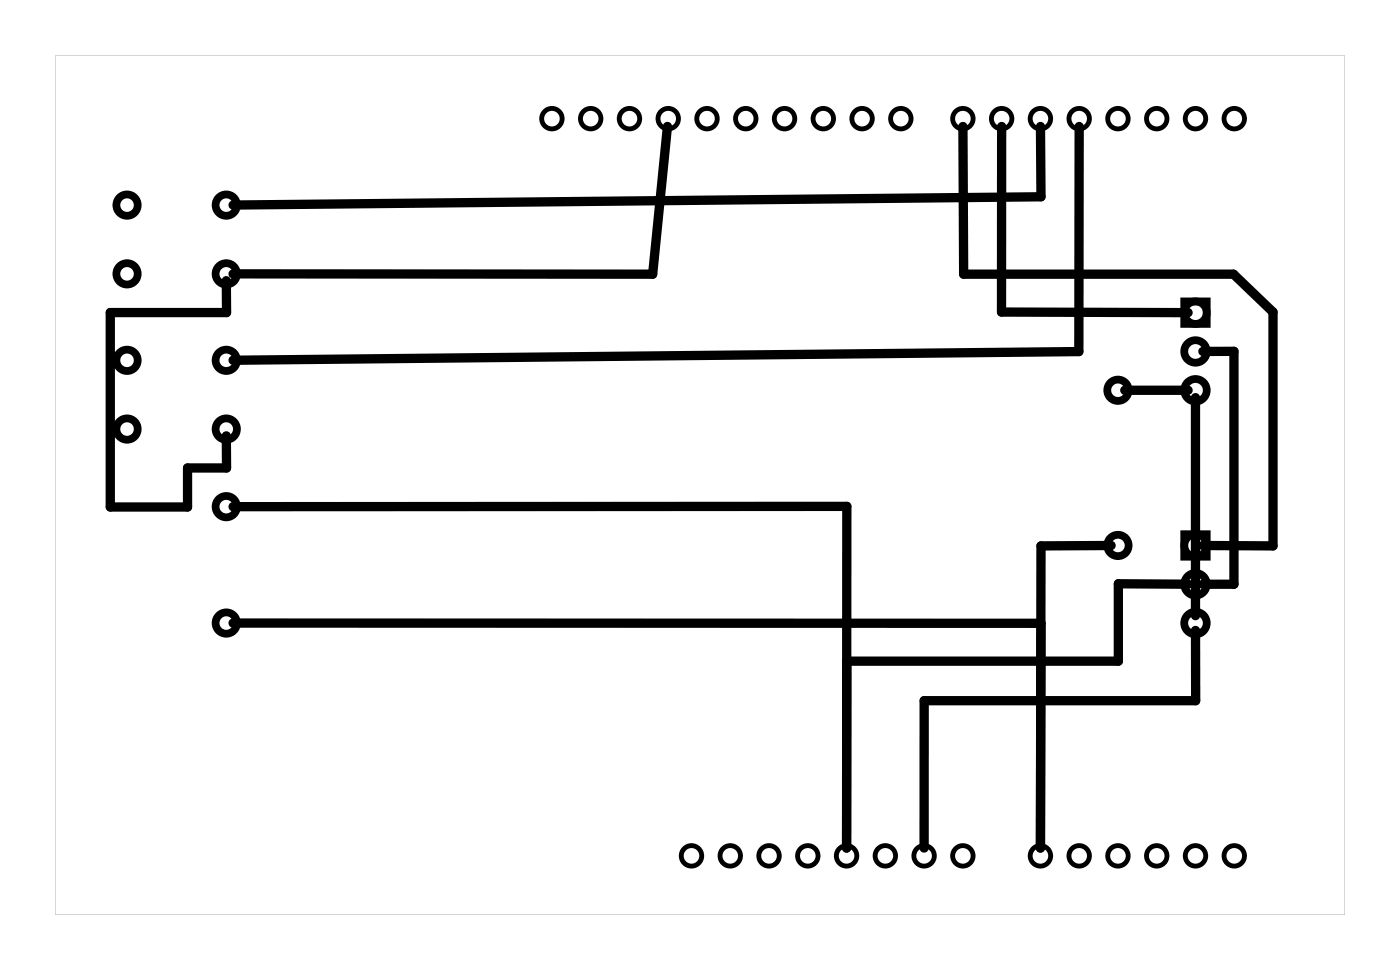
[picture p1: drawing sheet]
<svg xmlns="http://www.w3.org/2000/svg" width="92mm" height="63mm" viewBox="0 0 92 63" stroke-linecap="round" stroke-linejoin="round" font-family="sans-serif">
<path d="M3.6 3.6h84.5v56.3h-84.5zM3.6 3.6v56.3h84.5v-56.3z" fill="#000"/>
<g fill="none" stroke="#000" stroke-width=".51">
<path d="M77.6 19.7h1.5v1.5h-1.5zM77.6 35h1.5v1.4h-1.5z"/>
<circle cx="8.3" cy="17.9" r=".7"/>
<circle cx="8.3" cy="13.4" r=".7"/>
<circle cx="14.8" cy="17.9" r=".7"/>
<circle cx="14.8" cy="13.4" r=".7"/>
<circle cx="8.3" cy="28.1" r=".7"/>
<circle cx="8.3" cy="23.6" r=".7"/>
<circle cx="14.8" cy="33.2" r=".7"/>
<circle cx="14.8" cy="28.1" r=".7"/>
<circle cx="14.8" cy="23.6" r=".7"/>
<circle cx="73.2" cy="25.5" r=".7"/>
<circle cx="73.2" cy="35.7" r=".7"/>
<circle cx="78.3" cy="38.2" r=".74"/>
<circle cx="78.3" cy="23" r=".74"/>
<circle cx="78.3" cy="20.5" r=".74"/>
<circle cx="78.3" cy="35.7" r=".74"/>
<circle cx="78.3" cy="25.5" r=".74"/>
<circle cx="14.8" cy="40.8" r=".7"/>
<circle cx="78.3" cy="40.8" r=".74"/>
</g>
<g fill="none" stroke="#000" stroke-width=".32">
<circle cx="36.2" cy="7.8" r=".67"/>
<circle cx="38.7" cy="7.8" r=".67"/>
<circle cx="41.2" cy="7.8" r=".67"/>
<circle cx="43.8" cy="7.8" r=".67"/>
<circle cx="46.3" cy="7.8" r=".67"/>
<circle cx="48.9" cy="7.8" r=".67"/>
<circle cx="51.4" cy="7.8" r=".67"/>
<circle cx="53.9" cy="7.8" r=".67"/>
<circle cx="56.5" cy="7.8" r=".67"/>
<circle cx="59" cy="7.8" r=".67"/>
<circle cx="63.1" cy="7.8" r=".67"/>
<circle cx="65.6" cy="7.8" r=".67"/>
<circle cx="68.2" cy="7.8" r=".67"/>
<circle cx="70.7" cy="7.8" r=".67"/>
<circle cx="73.2" cy="7.8" r=".67"/>
<circle cx="75.8" cy="7.8" r=".67"/>
<circle cx="78.3" cy="7.8" r=".67"/>
<circle cx="80.9" cy="7.8" r=".67"/>
<circle cx="45.3" cy="56" r=".67"/>
<circle cx="47.8" cy="56" r=".67"/>
<circle cx="50.4" cy="56" r=".67"/>
<circle cx="52.9" cy="56" r=".67"/>
<circle cx="55.5" cy="56" r=".67"/>
<circle cx="58" cy="56" r=".67"/>
<circle cx="60.5" cy="56" r=".67"/>
<circle cx="63.1" cy="56" r=".67"/>
<circle cx="68.2" cy="56" r=".67"/>
<circle cx="70.7" cy="56" r=".67"/>
<circle cx="73.2" cy="56" r=".67"/>
<circle cx="75.8" cy="56" r=".67"/>
<circle cx="78.3" cy="56" r=".67"/>
<circle cx="80.9" cy="56" r=".67"/>
</g>
<g fill="none" stroke="#000" stroke-width=".61">
<path d="M14.8 18.4v2.1h-7.6v12.7h5.1v-2.6h2.5v-2.1M43.7 8.3l-.9 9.6h-27.5M63.1 8.3v9.6h17.7l2.6 2.5v15.3h-4.6M65.6 8.3v12.1l12.2 .1M68.2 8.3v4.6l-52.9 .5M70.7 8.3v14.7l-55.4 .6M15.3 33.2l40.2-.1v22.4M72.8 35.7h-4.6v19.8M73.7 25.5h4.1M77.8 38.2h-4.5v5.1h-17.8M78.3 26v14.3M78.8 23h2v15.2h-2"/>
<path d="M15.3 40.8h52.9M78.3 41.3v4.6h-17.8v9.6"/>
</g>
</svg>
